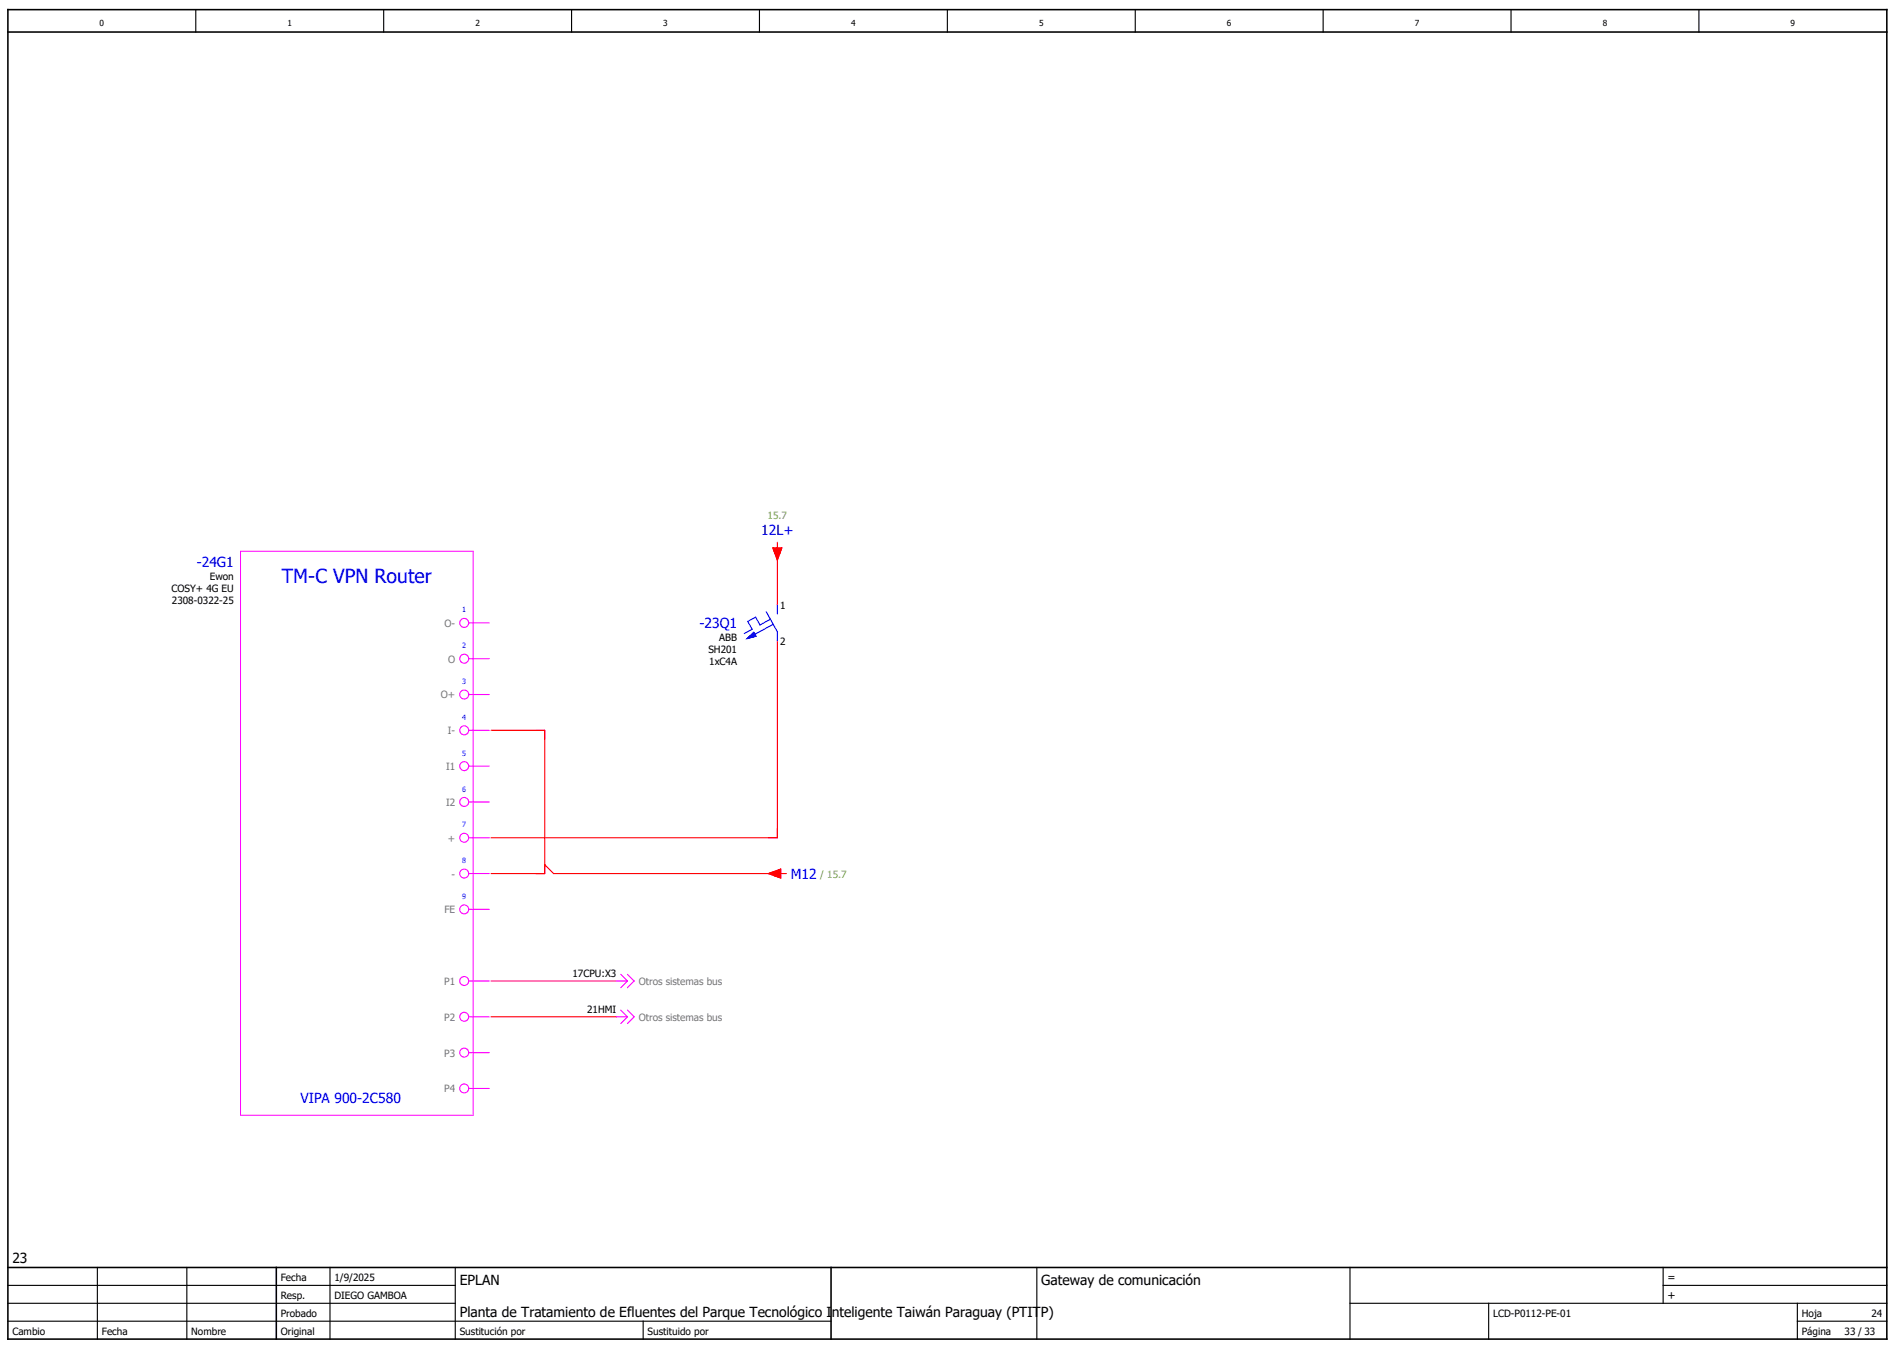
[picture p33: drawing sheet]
<svg xmlns="http://www.w3.org/2000/svg" width="424mm" height="301mm" viewBox="0 0 424 301" stroke-linecap="round" stroke-linejoin="round" font-family="sans-serif">
<defs><g id="words">
<text font-size="4.3" fill="#00f" x="63" y="130.3">TM-C VPN Router</text>
<g font-size="3.1" fill="#00f">
<text x="170.2" y="119.5">12L+</text>
<text x="44" y="126.8">-24G1</text>
<text x="156.4" y="140.4">-23Q1</text>
<text x="176.8" y="196.4">M12</text>
<text x="67.2" y="246.5">VIPA 900-2C580</text>
</g>
<g font-size="3.1">
<text x="2.8" y="282.2">23</text>
<text x="102.8" y="287.2">EPLAN</text>
<text x="232.8" y="287.2">Gateway de comunicación</text>
<text x="102.8" y="294.2">Planta de Tratamiento de Efluentes del Parque Tecnológico Inteligente Taiwán Paraguay (PTITP)</text>
</g>
<g font-size="2.5">
<text x="372.8" y="286.2">=</text>
<text x="372.8" y="290.2">+</text>
</g>
<g font-size="2.2" fill="#7ca552">
<text x="171.6" y="115.9">15.7</text>
<text x="183.3" y="196">/ 15.7</text>
</g>
<g font-size="2.2">
<text x="46.9" y="129.6">Ewon</text>
<text x="38.3" y="132.3">COSY+ 4G EU</text>
<text x="38.4" y="135">2308-0322-25</text>
<text x="174.4" y="136.1">1</text>
<text x="160.8" y="143.3">ABB</text>
<text x="174.4" y="144">2</text>
<text x="158.3" y="146">SH201</text>
<text x="158.5" y="148.7">1xC4A</text>
<text x="128" y="218.2">17CPU:X3</text>
<text x="131.3" y="226.2">21HMI</text>
<text x="62.8" y="286.2">Fecha</text>
<text x="74.8" y="286.2">1/9/2025</text>
<text x="62.8" y="290.2">Resp.</text>
<text x="74.8" y="290.2">DIEGO GAMBOA</text>
<text x="2.8" y="298.2">Cambio</text>
<text x="22.8" y="298.2">Fecha</text>
<text x="42.8" y="298.2">Nombre</text>
<text x="62.8" y="298.2">Original</text>
<text x="62.8" y="294.2">Probado</text>
<text x="102.8" y="298.2">Sustitución por</text>
<text x="144.8" y="298.2">Sustituido por</text>
<text x="333.8" y="294.2">LCD-P0112-PE-01</text>
<text x="402.8" y="294.2">Hoja</text>
<text x="402.8" y="298.2">Página</text>
<text x="412.3" y="298.2">33 / 33</text>
<text x="418.3" y="294.2">24</text>
</g>
<g font-size="2.2" fill="#767676">
<text x="99.4" y="140">O-</text>
<text x="100.2" y="148">O</text>
<text x="98.6" y="156">O+</text>
<text x="100.1" y="164">I-</text>
<text x="99.7" y="172">I1</text>
<text x="99.7" y="180">I2</text>
<text x="100.1" y="188">+</text>
<text x="101" y="196">-</text>
<text x="99.3" y="204">FE</text>
<text x="99.3" y="220">P1</text>
<text x="142.8" y="220">Otros sistemas bus</text>
<text x="99.3" y="228">P2</text>
<text x="142.8" y="228">Otros sistemas bus</text>
<text x="99.3" y="236">P3</text>
<text x="99.3" y="244">P4</text>
</g>
<g font-size="1.9">
<text x="22.3" y="5.8">0</text>
<text x="64.3" y="5.8">1</text>
<text x="106.3" y="5.8">2</text>
<text x="148.3" y="5.8">3</text>
<text x="190.3" y="5.8">4</text>
<text x="232.3" y="5.8">5</text>
<text x="274.3" y="5.8">6</text>
<text x="316.3" y="5.8">7</text>
<text x="358.3" y="5.8">8</text>
<text x="400.3" y="5.8">9</text>
</g>
<g font-size="1.6" fill="#00f">
<text x="103.3" y="136.8">1</text>
<text x="103.3" y="144.8">2</text>
<text x="103.3" y="152.8">3</text>
<text x="103.3" y="160.8">4</text>
<text x="103.3" y="168.8">5</text>
<text x="103.3" y="176.8">6</text>
<text x="103.3" y="184.8">7</text>
<text x="103.3" y="192.8">8</text>
<text x="103.3" y="200.8">9</text>
</g>
</g></defs>
<g fill="none" stroke="#000" stroke-width=".25">
<path d="M43.8 2.2v5M85.8 2.2v5M127.8 2.2v5M169.8 2.2v5M211.8 2.2v5M253.8 2.2v5M295.8 2.2v5M337.8 2.2v5M379.8 2.2v5M1.8 295.2h184M1.8 291.2h100M1.8 287.2h100"/>
<path d="M21.8 283.2v16M41.8 283.2v16M73.8 283.2v16M101.8 283.2v16M143.8 295.2v4M231.8 283.2v16M301.8 291.2h120M301.8 283.2v16M332.8 291.2v8M371.8 287.2h50M371.8 283.2v8M401.8 295.2h20"/>
<path d="M401.8 291.2v8"/>
</g>
<path d="M1.8 7.2h420M1.8 2.2h420v297h-420zM1.8 283.2h420M61.8 283.2v16M185.8 283.2v16" fill="none" stroke="#000" stroke-width=".35"/>
<path d="M172.8 122.4h2l-1 2.8zM173.8 121.2v1.2M173.8 124.2v11M173.8 143.2v44h-64M109.8 163.2h12v32h-12M121.8 193.2l2 2h50M171.8 195.2l2.7-1v2zM174.5 195.2h1.3M109.8 219.2h28M109.8 227.2h28" fill="none" stroke="#f00" stroke-width=".25"/>
<path d="M53.8 123.2h52v126h-52z" fill="none" stroke="#f0f" stroke-width=".22"/>
<g fill="none" stroke="#f0f" stroke-width=".25">
<path d="M104.8 139.2h4.6M104.8 147.2h4.6M104.8 155.2h4.6M104.8 163.2h4.6M104.8 171.2h4.6M104.8 179.2h4.6M104.8 187.2h4.6M104.8 195.2h4.6M104.8 219.2h4.6M104.8 203.2h4.6M137.8 219.2h2.5M138.8 217.7l1.5 1.5"/>
<path d="M140.3 217.7l1.5 1.5-1.5 1.5M140.3 219.2l-1.5 1.5M104.8 227.2h4.6M104.8 235.2h4.6M137.8 227.2h2.5M138.8 225.7l1.5 1.5M140.3 225.7l1.5 1.5-1.5 1.5M140.3 227.2l-1.5 1.5M104.8 243.2h4.6"/>
<circle cx="103.8" cy="139.2" r="1"/>
<circle cx="103.8" cy="155.2" r="1"/>
<circle cx="103.8" cy="147.2" r="1"/>
<circle cx="103.8" cy="163.2" r="1"/>
<circle cx="103.8" cy="171.2" r="1"/>
<circle cx="103.8" cy="179.2" r="1"/>
<circle cx="103.8" cy="195.2" r="1"/>
<circle cx="103.8" cy="187.2" r="1"/>
<circle cx="103.8" cy="203.2" r="1"/>
<circle cx="103.8" cy="219.2" r="1"/>
<circle cx="103.8" cy="227.2" r="1"/>
<circle cx="103.8" cy="235.2" r="1"/>
<circle cx="103.8" cy="243.2" r="1"/>
</g>
<path d="M171.3 136.7l2.5 4.5v2M172.2 138.3l-2.3 1.3-1-1.7-1.7 .9 .9 1.8-1.7 .9M172.8 139.5l-4.1 2.2M173.8 135.2v2M167 142.7l1.5-1.4 .5 .8z" fill="none" stroke="#00f" stroke-width=".25"/>
<path d="M167 142.7l1.5-1.4 .5 .8z" fill="#00f" stroke="#00f" stroke-width=".22"/>
<g fill="#f00" stroke="#f00" stroke-width=".22">
<path d="M172.8 122.4h2l-1 2.8z"/>
<path d="M171.8 195.2l2.7-1v2z"/>
</g>
<use href="#words"/>
</svg>
